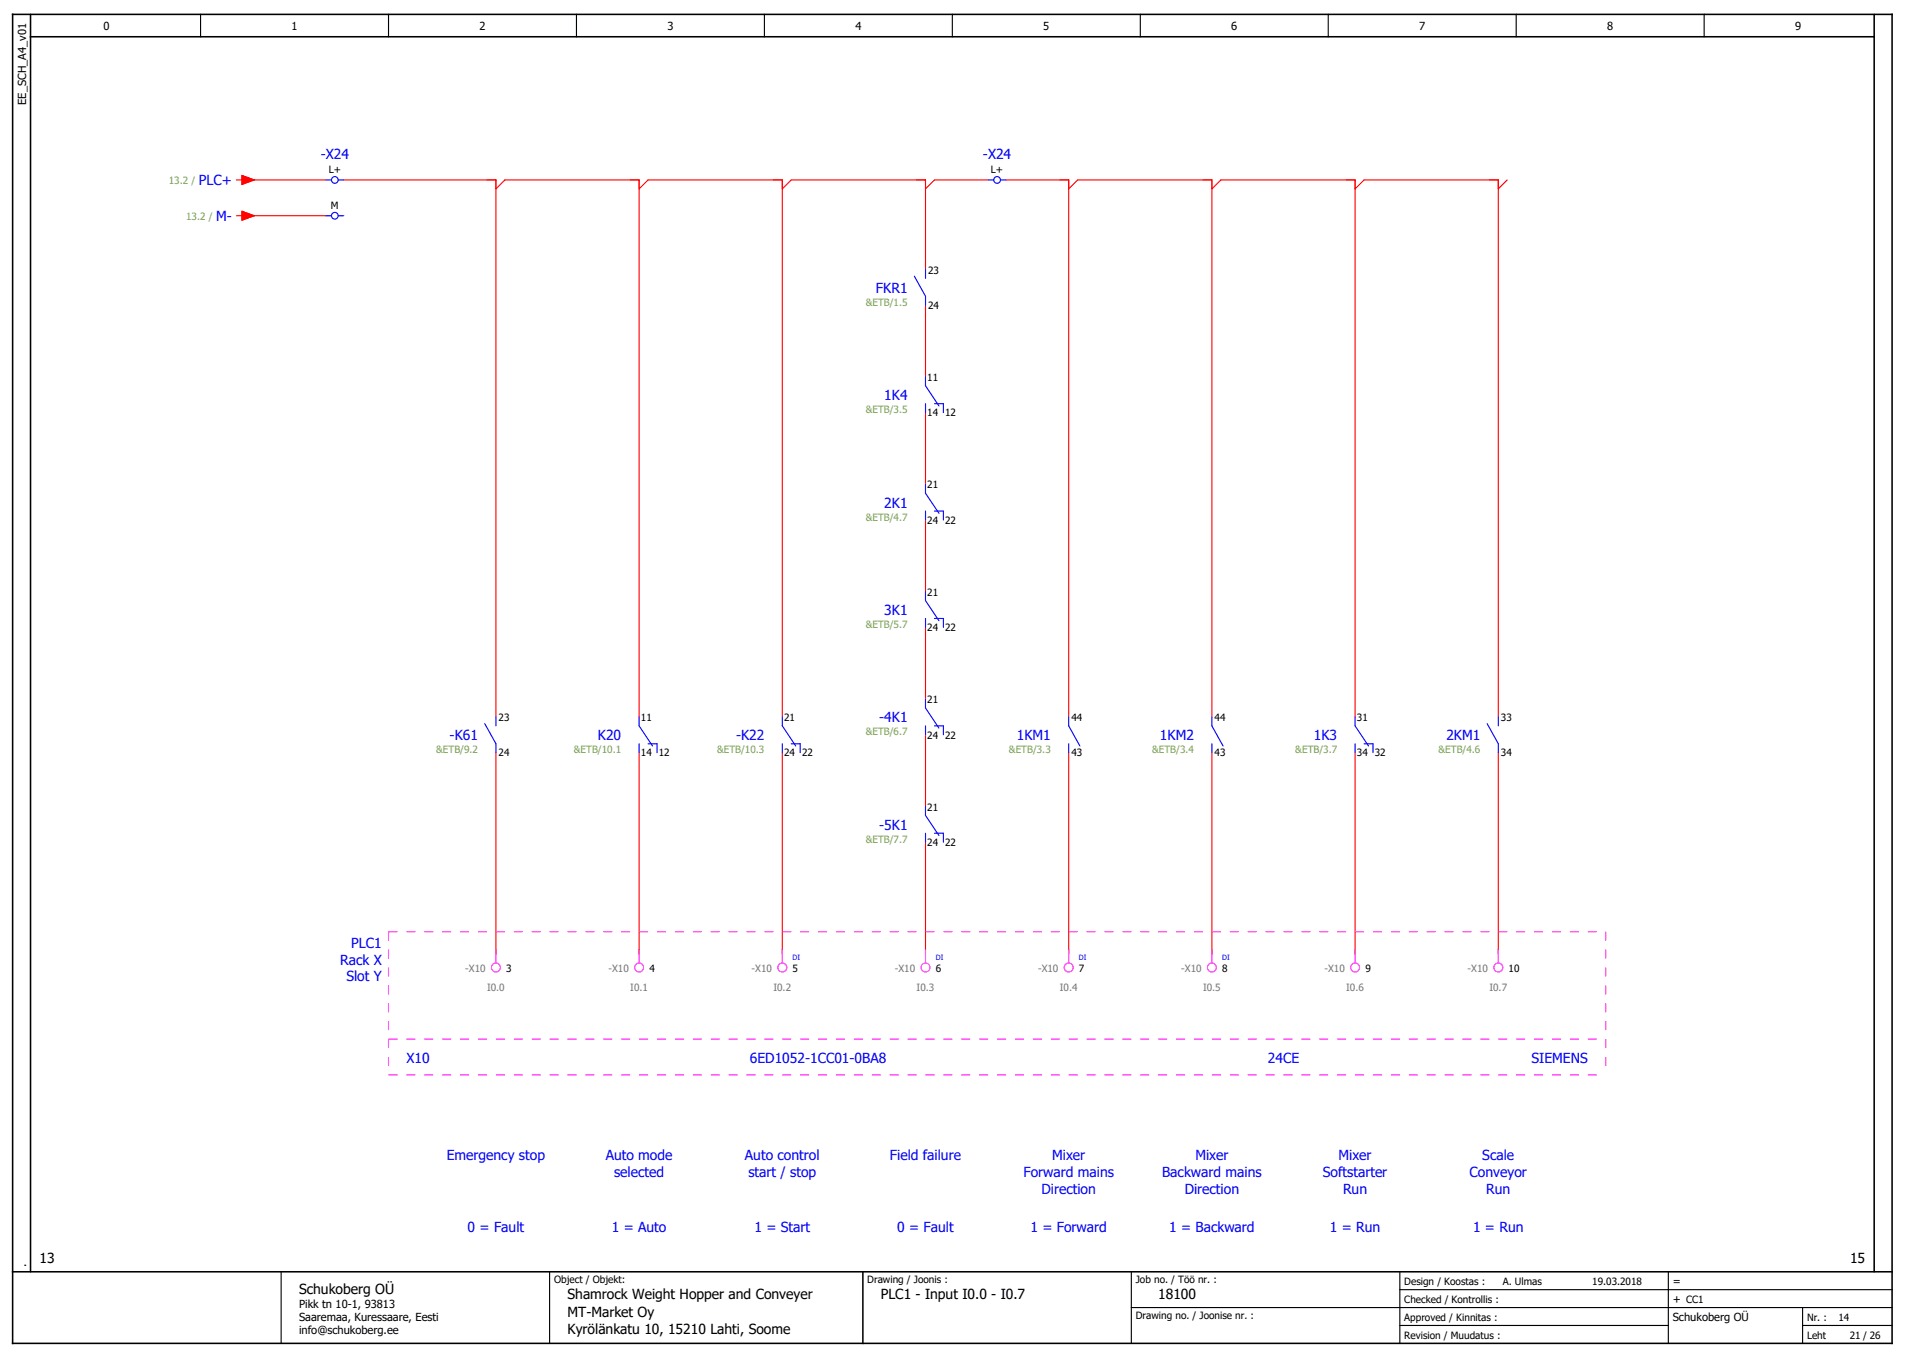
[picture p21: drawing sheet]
<svg xmlns="http://www.w3.org/2000/svg" width="426mm" height="303mm" viewBox="0 0 426 303" stroke-linecap="round" stroke-linejoin="round" font-family="sans-serif">
<defs><g id="words">
<g font-size="3.1" fill="#00f">
<text x="71.7" y="35.6">-X24</text>
<text x="219.7" y="35.6">-X24</text>
<text x="44.4" y="41.4">PLC+</text>
<text x="48.3" y="49.4">M-</text>
<text x="195.8" y="65.4">FKR1</text>
<text x="197.6" y="89.4">1K4</text>
<text x="197.6" y="113.4">2K1</text>
<text x="197.6" y="137.4">3K1</text>
<text x="196.5" y="161.4">-4K1</text>
<text x="100.5" y="165.4">-K61</text>
<text x="133.6" y="165.4">K20</text>
<text x="164.5" y="165.4">-K22</text>
<text x="227.2" y="165.4">1KM1</text>
<text x="259.2" y="165.4">1KM2</text>
<text x="293.6" y="165.4">1K3</text>
<text x="323.2" y="165.4">2KM1</text>
<text x="196.5" y="185.4">-5K1</text>
<text x="76" y="215.6">Rack X</text>
<text x="78.5" y="211.8">PLC1</text>
<text x="77.4" y="219.3">Slot Y</text>
<text x="90.8" y="237.4">X10</text>
<text x="167.6" y="237.4">6ED1052-1CC01-0BA8</text>
<text x="283.3" y="237.4">24CE</text>
<text x="342.3" y="237.4">SIEMENS</text>
<text x="99.8" y="259.3">Emergency stop</text>
<text x="135.4" y="259.3">Auto mode</text>
<text x="137.2" y="263.1">selected</text>
<text x="166.5" y="259.3">Auto control</text>
<text x="167.2" y="263.1">start / stop</text>
<text x="198.9" y="259.3">Field failure</text>
<text x="228.7" y="263.1">Forward mains</text>
<text x="235.1" y="259.3">Mixer</text>
<text x="259.7" y="263.1">Backward mains</text>
<text x="267.1" y="259.3">Mixer</text>
<text x="295.6" y="263.1">Softstarter</text>
<text x="299.1" y="259.3">Mixer</text>
<text x="328.4" y="263.1">Conveyor</text>
<text x="331.3" y="259.3">Scale</text>
<text x="232.7" y="266.8">Direction</text>
<text x="264.7" y="266.8">Direction</text>
<text x="300.1" y="266.8">Run</text>
<text x="332.1" y="266.8">Run</text>
<text x="104.5" y="275.3">0 = Fault</text>
<text x="136.7" y="275.3">1 = Auto</text>
<text x="168.6" y="275.3">1 = Start</text>
<text x="200.5" y="275.3">0 = Fault</text>
<text x="230.3" y="275.3">1 = Forward</text>
<text x="261.3" y="275.3">1 = Backward</text>
<text x="297.2" y="275.3">1 = Run</text>
<text x="329.2" y="275.3">1 = Run</text>
</g>
<g font-size="3.1">
<text x="8.8" y="282.2">13</text>
<text x="413.4" y="282.2">15</text>
<text x="66.8" y="289.2">Schukoberg OÜ</text>
<text x="126.8" y="290.2">Shamrock Weight Hopper and Conveyer</text>
<text x="196.8" y="290.2">PLC1 - Input I0.0 - I0.7</text>
<text x="258.8" y="290.2">18100</text>
<text x="126.8" y="294.2">MT-Market Oy</text>
<text x="126.8" y="298.2">Kyrölänkatu 10, 15210 Lahti, Soome</text>
</g>
<g font-size="2.5">
<text x="23.1" y="6.7">0</text>
<text x="65.1" y="6.7">1</text>
<text x="107.1" y="6.7">2</text>
<text x="149.1" y="6.7">3</text>
<text x="191.1" y="6.7">4</text>
<text x="233.1" y="6.7">5</text>
<text x="275.1" y="6.7">6</text>
<text x="317.1" y="6.7">7</text>
<text x="359.1" y="6.7">8</text>
<text x="401.1" y="6.7">9</text>
<text x="5.8" y="23.4" transform="rotate(-90 5.8 23.4)">EE_SCH_A4_v01</text>
<text x="5.8" y="283.2" transform="rotate(-90 5.8 283.2)">.</text>
<text x="373.8" y="287.2">=</text>
<text x="66.8" y="292.2">Pikk tn 10-1, 93813</text>
<text x="373.8" y="291.2">+ CC1</text>
<text x="66.8" y="295.2">Saaremaa, Kuressaare, Eesti</text>
<text x="66.8" y="298.2">info@schukoberg.ee</text>
<text x="373.8" y="295.2">Schukoberg OÜ</text>
</g>
<g font-size="2.2" fill="#7ca552">
<text x="37.7" y="41.1">13.2 /</text>
<text x="41.6" y="49.1">13.2 /</text>
<text x="193.5" y="68.3">&amp;ETB/1.5</text>
<text x="193.5" y="92.3">&amp;ETB/3.5</text>
<text x="193.5" y="116.3">&amp;ETB/4.7</text>
<text x="193.5" y="140.3">&amp;ETB/5.7</text>
<text x="193.5" y="164.3">&amp;ETB/6.7</text>
<text x="97.5" y="168.3">&amp;ETB/9.2</text>
<text x="128.2" y="168.3">&amp;ETB/10.1</text>
<text x="160.2" y="168.3">&amp;ETB/10.3</text>
<text x="225.5" y="168.3">&amp;ETB/3.3</text>
<text x="257.5" y="168.3">&amp;ETB/3.4</text>
<text x="289.5" y="168.3">&amp;ETB/3.7</text>
<text x="321.5" y="168.3">&amp;ETB/4.6</text>
<text x="193.5" y="188.3">&amp;ETB/7.7</text>
</g>
<g font-size="2.2">
<text x="73.5" y="38.8">L+</text>
<text x="221.5" y="38.8">L+</text>
<text x="74" y="46.8">M</text>
<text x="207.4" y="61.2">23</text>
<text x="207.4" y="69.1">24</text>
<text x="207.2" y="85.2">11</text>
<text x="207.2" y="93.1">14</text>
<text x="211.2" y="93.1">12</text>
<text x="207.2" y="109.2">21</text>
<text x="207.2" y="117.1">24</text>
<text x="211.2" y="117.1">22</text>
<text x="207.2" y="133.2">21</text>
<text x="207.2" y="141.1">24</text>
<text x="211.2" y="141.1">22</text>
<text x="111.4" y="161.2">23</text>
<text x="143.2" y="161.2">11</text>
<text x="175.2" y="161.2">21</text>
<text x="207.2" y="157.2">21</text>
<text x="239.4" y="161.2">44</text>
<text x="271.4" y="161.2">44</text>
<text x="303.2" y="161.2">31</text>
<text x="335.4" y="161.2">33</text>
<text x="207.2" y="165.1">24</text>
<text x="211.2" y="165.1">22</text>
<text x="111.4" y="169.1">24</text>
<text x="143.2" y="169.1">14</text>
<text x="147.2" y="169.1">12</text>
<text x="175.2" y="169.1">24</text>
<text x="179.2" y="169.1">22</text>
<text x="239.4" y="169.1">43</text>
<text x="271.4" y="169.1">43</text>
<text x="303.2" y="169.1">34</text>
<text x="307.2" y="169.1">32</text>
<text x="335.4" y="169.1">34</text>
<text x="207.2" y="181.2">21</text>
<text x="207.2" y="189.1">24</text>
<text x="211.2" y="189.1">22</text>
<text x="113.1" y="217.2">3</text>
<text x="145.1" y="217.2">4</text>
<text x="177.1" y="217.2">5</text>
<text x="209.1" y="217.2">6</text>
<text x="241.1" y="217.2">7</text>
<text x="273.1" y="217.2">8</text>
<text x="305.1" y="217.2">9</text>
<text x="337.1" y="217.2">10</text>
<text x="123.8" y="286.8">Object / Objekt:</text>
<text x="193.8" y="286.8">Drawing / Joonis :</text>
<text x="253.8" y="286.8">Job no. / Töö nr. :</text>
<text x="313.8" y="287.2">Design / Koostas :</text>
<text x="335.8" y="287.2">A. Ulmas</text>
<text x="355.8" y="287.2">19.03.2018</text>
<text x="313.8" y="291.2">Checked / Kontrollis :</text>
<text x="253.8" y="294.8">Drawing no. / Joonise nr. :</text>
<text x="313.8" y="295.2">Approved / Kinnitas :</text>
<text x="313.8" y="299.2">Revision / Muudatus :</text>
<text x="403.8" y="295.2">Nr. :</text>
<text x="403.8" y="299.2">Leht</text>
<text x="410.8" y="295.2">14</text>
<text x="413.4" y="299.2">21 / 26</text>
</g>
<g font-size="2.2" fill="#767676">
<text x="104" y="217.2">-X10</text>
<text x="108.8" y="221.5">I0.0</text>
<text x="136" y="217.2">-X10</text>
<text x="140.8" y="221.5">I0.1</text>
<text x="168" y="217.2">-X10</text>
<text x="172.8" y="221.5">I0.2</text>
<text x="200" y="217.2">-X10</text>
<text x="204.8" y="221.5">I0.3</text>
<text x="232" y="217.2">-X10</text>
<text x="236.8" y="221.5">I0.4</text>
<text x="264" y="217.2">-X10</text>
<text x="268.8" y="221.5">I0.5</text>
<text x="296" y="217.2">-X10</text>
<text x="300.8" y="221.5">I0.6</text>
<text x="328" y="217.2">-X10</text>
<text x="332.8" y="221.5">I0.7</text>
</g>
<g font-size="1.6" fill="#00f">
<text x="177.1" y="214.6">DI</text>
<text x="209.1" y="214.6">DI</text>
<text x="241.1" y="214.6">DI</text>
<text x="273.1" y="214.6">DI</text>
</g>
</g></defs>
<g fill="none" stroke="#000" stroke-width=".25">
<path d="M44.8 3.2v5M86.8 3.2v5M128.8 3.2v5M170.8 3.2v5M212.8 3.2v5M254.8 3.2v5M296.8 3.2v5M338.8 3.2v5M380.8 3.2v5M62.8 284.2v16M122.8 284.2v16M252.8 292.2h170"/>
<path d="M252.8 284.2v16M312.8 296.2h60M312.8 284.2v16M312.8 288.2h110M372.8 284.2v16M402.8 296.2h20M402.8 292.2v8"/>
</g>
<path d="M2.8 3.2h420v297h-420zM6.8 8.2h412M6.8 3.2v281M418.8 3.2v281M2.8 284.2h420M192.8 284.2v16" fill="none" stroke="#000" stroke-width=".35"/>
<g fill="none" stroke="#f00" stroke-width=".25">
<path d="M54.1 39.2l2.7 1-2.7 1zM52.8 40.2h1.3M52.8 48.2h1.3M54.1 47.2l2.7 1-2.7 1zM54.8 40.2h18M54.8 48.2h18M76.8 40.2h34v120M110.8 42.2l2-2h30v120M142.8 42.2l2-2h30v120M174.8 42.2l2-2h30v20M220.8 40.2h-12l-2 2M224.8 40.2h14v120"/>
<path d="M238.8 42.2l2-2h30v120M270.8 42.2l2-2h30v120M302.8 42.2l2-2h30v120M336.8 40.2l-2 2M206.8 68.2v16M206.8 92.2v16M206.8 116.2v16M206.8 140.2v16M110.8 168.2v45M142.8 168.2v45M174.8 168.2v45M206.8 164.2v16"/>
<path d="M238.8 168.2v45M270.8 168.2v45M302.8 168.2v45M334.8 168.2v45M206.8 188.2v25"/>
</g>
<path d="M86.8 208.2h272M86.8 208.2v32M358.8 208.2v32M86.8 232.2h272M86.8 240.2h272" fill="none" stroke="#f0f" stroke-width=".25" stroke-dasharray="2 2" stroke-linecap="butt"/>
<g fill="none" stroke="#f0f" stroke-width=".25">
<path d="M110.8 212.2v3M142.8 212.2v3M174.8 212.2v3M206.8 212.2v3M238.8 212.2v3M270.8 212.2v3M302.8 212.2v3M334.8 212.2v3"/>
<circle cx="110.8" cy="216.2" r="1"/>
<circle cx="142.8" cy="216.2" r="1"/>
<circle cx="174.8" cy="216.2" r="1"/>
<circle cx="206.8" cy="216.2" r="1"/>
<circle cx="238.8" cy="216.2" r="1"/>
<circle cx="270.8" cy="216.2" r="1"/>
<circle cx="302.8" cy="216.2" r="1"/>
<circle cx="334.8" cy="216.2" r="1"/>
</g>
<g fill="none" stroke="#00f" stroke-width=".25">
<path d="M72.8 40.2h1.3M72.8 48.2h1.3M75.6 40.2h1.2M75.6 48.2h1.2M220.8 40.2h1.3M223.6 40.2h1.2M204.3 61.7l2.5 4.5v2M206.8 60.2v2M206.8 84.2v2l3 4.5M206.8 90.2v2M208.8 90.2h2v2M206.8 108.2v2l3 4.5"/>
<path d="M206.8 114.2v2M208.8 114.2h2v2M206.8 132.2v2l3 4.5M206.8 138.2v2M208.8 138.2h2v2M206.8 156.2v2l3 4.5M108.3 161.7l2.5 4.5v2M110.8 160.2v2M142.8 160.2v2l3 4.5M142.8 166.2v2M144.8 166.2h2v2M174.8 160.2v2l3 4.5"/>
<path d="M174.8 166.2v2M176.8 166.2h2v2M206.8 162.2v2M208.8 162.2h2v2M238.8 160.2v2l2.5 4.5M238.8 166.2v2M270.8 160.2v2l2.5 4.5M270.8 166.2v2M302.8 160.2v2l3 4.5M302.8 166.2v2M304.8 166.2h2v2M332.3 161.7l2.5 4.5v2"/>
<path d="M334.8 160.2v2M206.8 180.2v2l3 4.5M206.8 186.2v2M208.8 186.2h2v2"/>
<circle cx="74.8" cy="48.2" r=".75"/>
<circle cx="74.8" cy="40.2" r=".75"/>
<circle cx="222.8" cy="40.2" r=".75"/>
</g>
<g fill="#f00" stroke="#f00" stroke-width=".22">
<path d="M54.1 39.2l2.7 1-2.7 1z"/>
<path d="M54.1 47.2l2.7 1-2.7 1z"/>
</g>
<use href="#words"/>
</svg>
